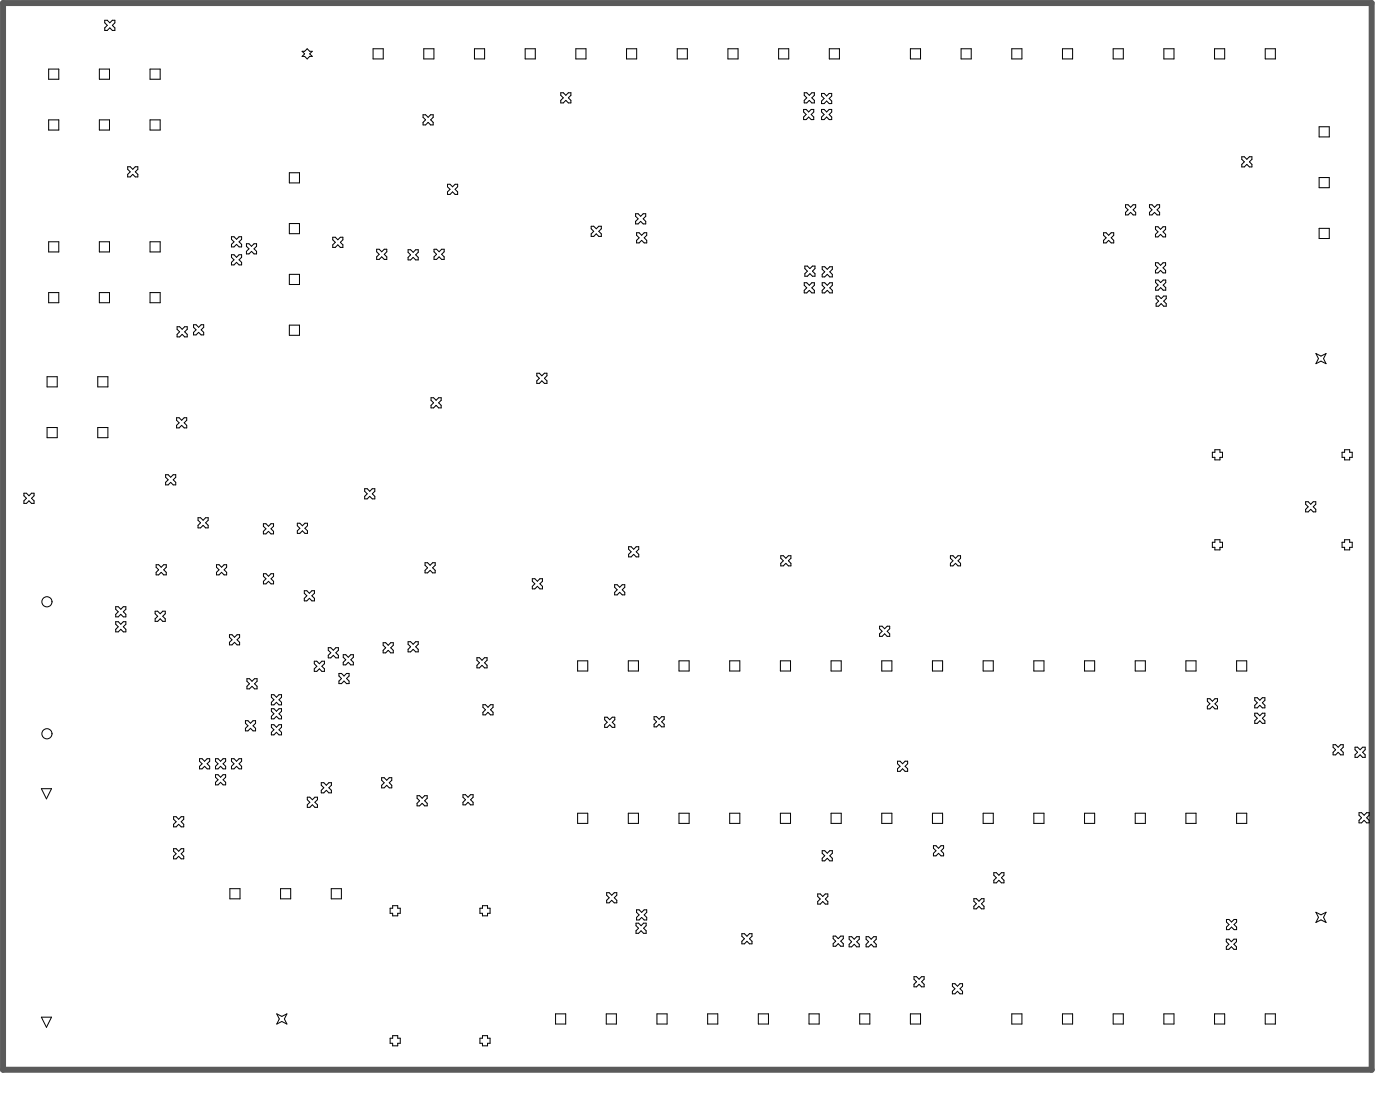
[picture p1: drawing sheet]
<svg xmlns="http://www.w3.org/2000/svg" width="233mm" height="183mm" viewBox="0 0 233 183" stroke-linecap="round" stroke-linejoin="round" font-family="sans-serif">
<path d="M.5 .5h228v177.5h-228z" fill="none" stroke="#5a5a5a" stroke-width="1"/>
<g fill="none" stroke="#000" stroke-width=".17">
<path d="M8.1 11.5h1.7v1.7h-1.7zM8.1 20h1.7v1.6h-1.7zM16.5 11.5h1.7v1.7h-1.7zM16.5 20h1.7v1.6h-1.7zM17.4 3.4h.5l.4 .4 .4-.4h.4v.4l-.4 .4 .4 .4v.5h-.4l-.4-.5-.4 .5h-.5v-.5l.5-.4-.5-.4zM25 11.5h1.7v1.7h-1.7zM25 20h1.7v1.6h-1.7zM50.3 8.5h.4l.5-.4 .4 .4h.4l-.4 .5 .4 .4h-.4l-.4 .4-.5-.4h-.4l.4-.4zM62.1 8.1h1.7v1.7h-1.7zM70.5 19.1h.4l.4 .4 .4-.4h.5v.4l-.5 .4 .5 .5v.4h-.5l-.4-.4-.4 .4h-.4v-.4l.4-.5-.4-.4zM70.6 8.1h1.7v1.7h-1.7zM79 8.1h1.7v1.7h-1.7z"/>
<path d="M87.5 8.1h1.7v1.7h-1.7zM93.4 15.4h.4l.4 .5 .5-.5h.4v.5l-.4 .4 .4 .4v.4h-.4l-.5-.4-.4 .4h-.4v-.4l.4-.4-.4-.4zM95.9 8.1h1.7v1.7h-1.7zM104.4 8.1h1.6v1.7h-1.6zM112.8 8.1h1.7v1.7h-1.7zM121.2 8.1h1.7v1.7h-1.7zM129.7 8.1h1.7v1.7h-1.7zM133.9 18.2h.4l.4 .4 .4-.4h.4v.4l-.4 .5 .4 .4v.4h-.4l-.4-.4-.4 .4h-.4v-.4l.4-.4-.4-.5zM134 15.4h.4l.4 .5 .4-.5h.4v.5l-.4 .4 .4 .4v.4h-.4l-.4-.4-.4 .4h-.4v-.4l.4-.4-.4-.4zM136.8 15.5h.5l.4 .5 .4-.5h.4v.5l-.4 .4 .4 .4v.4h-.4l-.4-.4-.4 .4h-.5v-.4l.5-.4-.5-.4zM136.8 18.2h.5l.4 .4 .4-.4h.4v.4l-.4 .5 .4 .4v.4h-.4l-.4-.4-.4 .4h-.5v-.4l.5-.4-.5-.5zM138.1 8.1h1.7v1.7h-1.7z"/>
<path d="M151.6 8.1h1.7v1.7h-1.7zM160.1 8.1h1.7v1.7h-1.7zM168.5 8.1h1.7v1.7h-1.7zM177 8.1h1.7v1.7h-1.7zM185.4 8.1h1.7v1.7h-1.7zM193.9 8.1h1.6v1.7h-1.6zM202.3 8.1h1.7v1.7h-1.7zM210.7 8.1h1.7v1.7h-1.7zM21.3 27.8h.4l.4 .4 .4-.4h.5v.4l-.5 .4 .5 .4v.4h-.5l-.4-.4-.4 .4h-.4v-.4l.4-.4-.4-.4zM38.6 39.4h.4l.4 .4 .4-.4h.4v.4l-.4 .4 .4 .5v.4h-.4l-.4-.4-.4 .4h-.4v-.4l.4-.5-.4-.4zM48.2 28.8h1.7v1.6h-1.7zM48.2 37.2h1.7v1.7h-1.7z"/>
<path d="M55.4 39.5h.4l.5 .4 .4-.4h.4v.4l-.4 .4 .4 .5v.4h-.4l-.4-.4-.5 .4h-.4v-.4l.4-.5-.4-.4zM74.5 30.7h.5l.4 .4 .4-.4h.4v.4l-.4 .4 .4 .4v.5h-.4l-.4-.5-.4 .5h-.5v-.5l.5-.4-.5-.4zM98.5 37.7h.4l.4 .4 .4-.4h.5v.4l-.5 .4 .5 .4v.4h-.5l-.4-.4-.4 .4h-.4v-.4l.4-.4-.4-.4zM105.9 35.6h.4l.4 .4 .4-.4h.5v.4l-.5 .4 .5 .4v.5h-.5l-.4-.5-.4 .5h-.4v-.5l.4-.4-.4-.4zM106 38.7h.5l.4 .5 .4-.5h.4v.5l-.4 .4 .4 .4v.4h-.4l-.4-.4-.4 .4h-.5v-.4l.5-.4-.5-.4zM183.8 38.7h.4l.5 .5 .4-.5h.4v.5l-.4 .4 .4 .4v.4h-.4l-.4-.4-.5 .4h-.4v-.4l.4-.4-.4-.4zM187.5 34.1h.4l.4 .4 .4-.4h.5v.4l-.5 .4 .5 .4v.5h-.5l-.4-.5-.4 .5h-.4v-.5l.4-.4-.4-.4zM191.5 34.1h.4l.4 .4 .4-.4h.4v.4l-.4 .4 .4 .4v.5h-.4l-.4-.5-.4 .5h-.4v-.5l.4-.4-.4-.4zM192.5 37.7h.4l.4 .5 .4-.5h.4v.5l-.4 .4 .4 .4v.4h-.4l-.4-.4-.4 .4h-.4v-.4l.4-.4-.4-.4zM206.8 26.1h.5l.4 .4 .4-.4h.4v.4l-.4 .4 .4 .5v.4h-.4l-.4-.4-.4 .4h-.5v-.4l.5-.5-.5-.4zM219.7 21.1h1.7v1.7h-1.7zM219.7 29.6h1.7v1.6h-1.7z"/>
<path d="M219.7 38h1.7v1.7h-1.7zM8.1 40.2h1.7v1.7h-1.7zM8.1 48.7h1.7v1.7h-1.7zM16.5 40.2h1.7v1.7h-1.7zM16.5 48.7h1.7v1.7h-1.7zM25 40.2h1.7v1.7h-1.7zM25 48.7h1.7v1.7h-1.7zM29.5 54.4h.4l.4 .4 .5-.4h.4v.4l-.4 .4 .4 .4v.5h-.4l-.5-.5-.4 .5h-.4v-.5l.4-.4-.4-.4zM32.2 54h.5l.4 .5 .4-.5h.4v.5l-.4 .4 .4 .4v.4h-.4l-.4-.4-.4 .4h-.5v-.4l.5-.4-.5-.4zM38.6 42.4h.4l.4 .4 .4-.4h.4v.4l-.4 .4 .4 .5v.4h-.4l-.4-.4-.4 .4h-.4v-.4l.4-.5-.4-.4zM41 40.6h.5l.4 .4 .4-.4h.4v.4l-.4 .4 .4 .4v.5h-.4l-.4-.5-.4 .5h-.5v-.5l.5-.4-.5-.4zM48.2 45.7h1.7v1.6h-1.7z"/>
<path d="M48.2 54.1h1.7v1.7h-1.7zM62.7 41.5h.5l.4 .4 .4-.4h.4v.4l-.4 .4 .4 .5v.4h-.4l-.4-.4-.4 .4h-.5v-.4l.5-.5-.5-.4zM68 41.6h.4l.4 .4 .4-.4h.5v.4l-.5 .4 .5 .4v.5h-.5l-.4-.5-.4 .5h-.4v-.5l.4-.4-.4-.4zM72.3 41.5h.4l.4 .4 .5-.4h.4v.4l-.4 .4 .4 .5v.4h-.4l-.5-.4-.4 .4h-.4v-.4l.4-.5-.4-.4zM134 47.1h.4l.4 .4 .4-.4h.4v.4l-.4 .4 .4 .4v.4h-.4l-.4-.4-.4 .4h-.4v-.4l.4-.4-.4-.4zM134.1 44.3h.4l.4 .4 .4-.4h.4v.4l-.4 .4 .4 .5v.4h-.4l-.4-.4-.4 .4h-.4v-.4l.4-.5-.4-.4zM136.9 47.1h.5l.4 .4 .4-.4h.4v.4l-.4 .4 .4 .4v.4h-.4l-.4-.4-.4 .4h-.5v-.4l.5-.4-.5-.4zM136.9 44.4h.5l.4 .4 .4-.4h.4v.4l-.4 .4 .4 .5v.4h-.4l-.4-.4-.4 .4h-.5v-.4l.5-.5-.5-.4zM192.5 43.7h.4l.4 .5 .4-.5h.4v.5l-.4 .4 .4 .4v.4h-.4l-.4-.4-.4 .4h-.4v-.4l.4-.4-.4-.4zM192.5 46.6h.4l.4 .4 .4-.4h.5v.4l-.5 .5 .5 .4v.4h-.5l-.4-.4-.4 .4h-.4v-.4l.4-.4-.4-.5zM192.6 49.3h.4l.4 .4 .4-.4h.5v.4l-.5 .4 .5 .4v.5h-.5l-.4-.5-.4 .5h-.4v-.5l.4-.4-.4-.4zM219.2 58.8l.8 .5 .9-.5-.5 .9 .5 .8-.9-.4-.8 .4 .4-.8z"/>
<path d="M7.8 62.7h1.7v1.7h-1.7zM7.8 71.2h1.7v1.6h-1.7zM16.3 62.7h1.7v1.7h-1.7zM16.3 71.2h1.7v1.6h-1.7zM27.6 79h.4l.4 .4 .5-.4h.4v.4l-.4 .5 .4 .4v.4h-.4l-.5-.4-.4 .4h-.4v-.4l.4-.4-.4-.5zM29.4 69.5h.4l.5 .4 .4-.4h.4v.4l-.4 .5 .4 .4v.4h-.4l-.4-.4-.5 .4h-.4v-.4l.4-.4-.4-.5zM71.8 66.2h.4l.4 .4 .5-.4h.4v.4l-.4 .4 .4 .5v.4h-.4l-.5-.4-.4 .4h-.4v-.4l.4-.5-.4-.4zM89.4 62.1h.4l.5 .4 .4-.4h.4v.4l-.4 .5 .4 .4v.4h-.4l-.4-.4-.5 .4h-.4v-.4l.4-.4-.4-.5zM202.4 74.8h.8v.5h.4v.8h-.4v.4h-.8v-.4h-.5v-.8h.5zM224 74.8h.8v.5h.4v.8h-.4v.4h-.8v-.4h-.5v-.8h.5zM4 82.1h.4l.4 .4 .4-.4h.5v.4l-.5 .4 .5 .5v.4h-.5l-.4-.4-.4 .4h-.4v-.4l.4-.5-.4-.4zM26 94h.4l.4 .4 .5-.4h.4v.4l-.4 .4 .4 .5v.4h-.4l-.5-.4-.4 .4h-.4v-.4l.4-.5-.4-.4z"/>
<path d="M33 86.2h.4l.4 .4 .5-.4h.4v.4l-.4 .4 .4 .4v.5h-.4l-.5-.5-.4 .5h-.4v-.5l.4-.4-.4-.4zM36.1 94h.4l.4 .4 .4-.4h.4v.4l-.4 .4 .4 .5v.4h-.4l-.4-.4-.4 .4h-.4v-.4l.4-.5-.4-.4zM43.9 87.2h.4l.4 .4 .4-.4h.5v.4l-.5 .4 .5 .4v.5h-.5l-.4-.5-.4 .5h-.4v-.5l.4-.4-.4-.4zM43.9 95.5h.4l.4 .4 .4-.4h.5v.4l-.5 .4 .5 .5v.4h-.5l-.4-.4-.4 .4h-.4v-.4l.4-.5-.4-.4zM49.5 87.1h.4l.5 .4 .4-.4h.4v.4l-.4 .4 .4 .4v.5h-.4l-.4-.5-.5 .5h-.4v-.5l.4-.4-.4-.4zM50.7 98.3h.4l.4 .4 .5-.4h.4v.4l-.4 .5 .4 .4v.4h-.4l-.5-.4-.4 .4h-.4v-.4l.4-.4-.4-.5zM60.7 81.3h.5l.4 .5 .4-.5h.4v.5l-.4 .4 .4 .4v.4h-.4l-.4-.4-.4 .4h-.5v-.4l.5-.4-.5-.4zM70.8 93.7h.4l.4 .4 .5-.4h.4v.4l-.4 .4 .4 .4v.4h-.4l-.5-.4-.4 .4h-.4v-.4l.4-.4-.4-.4zM88.7 96.3h.4l.4 .4 .4-.4h.5v.4l-.5 .5 .5 .4v.4h-.5l-.4-.4-.4 .4h-.4v-.4l.4-.4-.4-.5zM102.4 97.3h.4l.4 .4 .4-.4h.5v.4l-.5 .5 .5 .4v.4h-.5l-.4-.4-.4 .4h-.4v-.4l.4-.4-.4-.5zM104.7 91h.4l.4 .4 .5-.4h.4v.4l-.4 .4 .4 .5v.4h-.4l-.5-.4-.4 .4h-.4v-.4l.4-.5-.4-.4zM130 92.5h.5l.4 .4 .4-.4h.4v.4l-.4 .4 .4 .5v.4h-.4l-.4-.4-.4 .4h-.5v-.4l.5-.5-.5-.4z"/>
<path d="M158.3 92.5h.4l.4 .4 .5-.4h.4v.4l-.4 .4 .4 .5v.4h-.4l-.5-.4-.4 .4h-.4v-.4l.4-.5-.4-.4zM202.4 89.8h.8v.4h.4v.9h-.4v.4h-.8v-.4h-.5v-.9h.5zM217.5 83.5h.4l.4 .4 .4-.4h.5v.4l-.5 .4 .5 .5v.4h-.5l-.4-.4-.4 .4h-.4v-.4l.4-.5-.4-.4zM224 89.8h.8v.4h.4v.9h-.4v.4h-.8v-.4h-.5v-.9h.5zM19.3 101h.4l.4 .4 .4-.4h.5v.4l-.5 .4 .5 .4v.5h-.5l-.4-.5-.4 .5h-.4v-.5l.4-.4-.4-.4zM19.3 103.5h.4l.4 .4 .4-.4h.5v.4l-.5 .4 .5 .4v.5h-.5l-.4-.5-.4 .5h-.4v-.5l.4-.4-.4-.4zM25.8 101.7h.5l.4 .4 .4-.4h.4v.4l-.4 .5 .4 .4v.4h-.4l-.4-.4-.4 .4h-.5v-.4l.5-.4-.5-.5zM38.2 105.6h.4l.5 .5 .4-.5h.4v.5l-.4 .4 .4 .4v.4h-.4l-.4-.4-.5 .4h-.4v-.4l.4-.4-.4-.4zM40.9 119.9h.4l.4 .5 .4-.5h.5v.5l-.5 .4 .5 .4v.4h-.5l-.4-.4-.4 .4h-.4v-.4l.4-.4-.4-.4zM41.1 113h.5l.4 .4 .4-.4h.4v.4l-.4 .4 .4 .4v.4h-.4l-.4-.4-.4 .4h-.5v-.4l.5-.4-.5-.4zM45.2 115.6h.4l.4 .4 .5-.4h.4v.4l-.4 .5 .4 .4v.4h-.4l-.5-.4-.4 .4h-.4v-.4l.4-.4-.4-.5zM45.2 117.9h.4l.4 .5 .5-.5h.4v.5l-.4 .4 .4 .4v.4h-.4l-.5-.4-.4 .4h-.4v-.4l.4-.4-.4-.4z"/>
<path d="M52.3 110h.5l.4 .5 .4-.5h.4v.5l-.4 .4 .4 .4v.4h-.4l-.4-.4-.4 .4h-.5v-.4l.5-.4-.5-.4zM54.7 107.8h.4l.4 .4 .4-.4h.5v.4l-.5 .4 .5 .5v.4h-.5l-.4-.4-.4 .4h-.4v-.4l.4-.5-.4-.4zM56.5 112.1h.4l.4 .4 .4-.4h.4v.4l-.4 .4 .4 .5v.4h-.4l-.4-.4-.4 .4h-.4v-.4l.4-.5-.4-.4zM57.2 109h.4l.4 .4 .4-.4h.5v.4l-.5 .4 .5 .4v.5h-.5l-.4-.5-.4 .5h-.4v-.5l.4-.4-.4-.4zM63.8 107h.4l.5 .4 .4-.4h.4v.4l-.4 .4 .4 .4v.5h-.4l-.4-.5-.5 .5h-.4v-.5l.4-.4-.4-.4zM68 106.8h.4l.4 .4 .4-.4h.5v.4l-.5 .4 .5 .5v.4h-.5l-.4-.4-.4 .4h-.4v-.4l.4-.5-.4-.4zM79.4 109.5h.5l.4 .4 .4-.4h.4v.4l-.4 .4 .4 .4v.5h-.4l-.4-.5-.4 .5h-.5v-.5l.5-.4-.5-.4zM80.4 117.3h.5l.4 .4 .4-.4h.4v.4l-.4 .4 .4 .5v.4h-.4l-.4-.4-.4 .4h-.5v-.4l.5-.5-.5-.4zM96.2 110h1.7v1.7h-1.7zM100.7 119.4h.4l.5 .4 .4-.4h.4v.4l-.4 .4 .4 .4v.5h-.4l-.4-.5-.5 .5h-.4v-.5l.4-.4-.4-.4zM104.7 110h1.6v1.7h-1.6zM108.9 119.3h.5l.4 .4 .4-.4h.4v.4l-.4 .4 .4 .4v.5h-.4l-.4-.5-.4 .5h-.5v-.5l.5-.4-.5-.4z"/>
<path d="M113.1 110h1.7v1.7h-1.7zM121.5 110h1.7v1.7h-1.7zM130 110h1.7v1.7h-1.7zM138.4 110h1.7v1.7h-1.7zM146.5 104.2h.4l.4 .4 .5-.4h.4v.4l-.4 .5 .4 .4v.4h-.4l-.5-.4-.4 .4h-.4v-.4l.4-.4-.4-.5zM146.9 110h1.7v1.7h-1.7zM155.3 110h1.7v1.7h-1.7zM163.8 110h1.6v1.7h-1.6zM172.2 110h1.7v1.7h-1.7zM180.6 110h1.7v1.7h-1.7zM189.1 110h1.7v1.7h-1.7zM197.5 110h1.7v1.7h-1.7z"/>
<path d="M201.1 116.3h.4l.4 .4 .5-.4h.4v.4l-.4 .4 .4 .5v.4h-.4l-.5-.4-.4 .4h-.4v-.4l.4-.5-.4-.4zM206 110h1.7v1.7h-1.7zM209 116.1h.4l.4 .4 .5-.4h.4v.4l-.4 .5 .4 .4v.4h-.4l-.5-.4-.4 .4h-.4v-.4l.4-.4-.4-.5zM209 118.7h.4l.4 .4 .5-.4h.4v.4l-.4 .4 .4 .5v.4h-.4l-.5-.4-.4 .4h-.4v-.4l.4-.5-.4-.4zM6.9 131.3h1.7l-.9 1.7zM28.9 135.9h.4l.5 .4 .4-.4h.4v.4l-.4 .5 .4 .4v.4h-.4l-.4-.4-.5 .4h-.4v-.4l.4-.4-.4-.5zM33.2 126.3h.5l.4 .4 .4-.4h.4v.4l-.4 .4 .4 .4v.5h-.4l-.4-.5-.4 .5h-.5v-.5l.5-.4-.5-.4zM35.9 128.9h.4l.4 .5 .5-.5h.4v.5l-.4 .4 .4 .4v.4h-.4l-.5-.4-.4 .4h-.4v-.4l.4-.4-.4-.4zM35.9 126.3h.4l.4 .4 .5-.4h.4v.4l-.4 .4 .4 .4v.5h-.4l-.5-.5-.4 .5h-.4v-.5l.4-.4-.4-.4zM38.6 126.3h.4l.4 .4 .4-.4h.4v.4l-.4 .4 .4 .4v.5h-.4l-.4-.5-.4 .5h-.4v-.5l.4-.4-.4-.4zM45.2 120.6h.4l.4 .4 .5-.4h.4v.4l-.4 .5 .4 .4v.4h-.4l-.5-.4-.4 .4h-.4v-.4l.4-.4-.4-.5zM51.2 132.7h.4l.4 .4 .5-.4h.4v.4l-.4 .4 .4 .4v.5h-.4l-.5-.5-.4 .5h-.4v-.5l.4-.4-.4-.4z"/>
<path d="M53.5 130.3h.4l.5 .4 .4-.4h.4v.4l-.4 .4 .4 .4v.5h-.4l-.4-.5-.5 .5h-.4v-.5l.4-.4-.4-.4zM63.6 129.4h.4l.4 .5 .4-.5h.5v.5l-.5 .4 .5 .4v.4h-.5l-.4-.4-.4 .4h-.4v-.4l.4-.4-.4-.4zM69.5 132.4h.4l.4 .4 .4-.4h.5v.4l-.5 .5 .5 .4v.4h-.5l-.4-.4-.4 .4h-.4v-.4l.4-.4-.4-.5zM77.1 132.3h.4l.5 .4 .4-.4h.4v.4l-.4 .4 .4 .4v.5h-.4l-.4-.5-.5 .5h-.4v-.5l.4-.4-.4-.4zM96.2 135.3h1.7v1.7h-1.7zM104.7 135.3h1.6v1.7h-1.6zM113.1 135.3h1.7v1.7h-1.7zM121.5 135.3h1.7v1.7h-1.7zM130 135.3h1.7v1.7h-1.7zM138.4 135.3h1.7v1.7h-1.7zM146.9 135.3h1.7v1.7h-1.7zM149.5 126.7h.4l.4 .4 .5-.4h.4v.4l-.4 .4 .4 .5v.4h-.4l-.5-.4-.4 .4h-.4v-.4l.4-.5-.4-.4z"/>
<path d="M155.3 135.3h1.7v1.7h-1.7zM163.8 135.3h1.6v1.7h-1.6zM172.2 135.3h1.7v1.7h-1.7zM180.6 135.3h1.7v1.7h-1.7zM189.1 135.3h1.7v1.7h-1.7zM197.5 135.3h1.7v1.7h-1.7zM206 135.3h1.7v1.7h-1.7zM222 123.9h.5l.4 .5 .4-.5h.4v.5l-.4 .4 .4 .4v.4h-.4l-.4-.4-.4 .4h-.5v-.4l.5-.4-.5-.4zM225.7 124.4h.4l.4 .4 .5-.4h.4v.4l-.4 .4 .4 .4v.4h-.4l-.5-.4-.4 .4h-.4v-.4l.4-.4-.4-.4zM226.4 135.3h.4l.4 .4 .4-.4h.5v.4l-.5 .4 .5 .4v.4h-.5l-.4-.4-.4 .4h-.4v-.4l.4-.4-.4-.4zM28.9 141.2h.4l.5 .5 .4-.5h.4v.5l-.4 .4 .4 .4v.4h-.4l-.4-.4-.5 .4h-.4v-.4l.4-.4-.4-.4zM38.3 147.9h1.7v1.7h-1.7z"/>
<path d="M46.7 147.9h1.7v1.7h-1.7zM55.2 147.9h1.7v1.7h-1.7zM65.4 150.7h.8v.5h.5v.8h-.5v.4h-.8v-.4h-.4v-.8h.4zM80.4 150.7h.8v.5h.4v.8h-.4v.4h-.8v-.4h-.5v-.8h.5zM101 148.6h.5l.4 .4 .4-.4h.4v.4l-.4 .4 .4 .4v.5h-.4l-.4-.5-.4 .5h-.5v-.5l.5-.4-.5-.4zM105.9 153.6h.5l.4 .5 .4-.5h.4v.5l-.4 .4 .4 .4v.4h-.4l-.4-.4-.4 .4h-.5v-.4l.5-.4-.5-.4zM106 151.4h.5l.4 .4 .4-.4h.4v.4l-.4 .5 .4 .4v.4h-.4l-.4-.4-.4 .4h-.5v-.4l.5-.4-.5-.5zM123.6 155.4h.4l.4 .4 .4-.4h.5v.4l-.5 .4 .5 .5v.4h-.5l-.4-.4-.4 .4h-.4v-.4l.4-.5-.4-.4zM136.2 148.8h.4l.4 .4 .5-.4h.4v.4l-.4 .4 .4 .4v.5h-.4l-.5-.5-.4 .5h-.4v-.5l.4-.4-.4-.4zM136.9 141.6h.5l.4 .4 .4-.4h.4v.4l-.4 .4 .4 .4v.5h-.4l-.4-.5-.4 .5h-.5v-.5l.5-.4-.5-.4zM138.8 155.8h.4l.4 .4 .4-.4h.5v.4l-.5 .4 .5 .5v.4h-.5l-.4-.4-.4 .4h-.4v-.4l.4-.5-.4-.4zM141.4 155.9h.5l.4 .4 .4-.4h.4v.4l-.4 .4 .4 .5v.4h-.4l-.4-.4-.4 .4h-.5v-.4l.5-.5-.5-.4z"/>
<path d="M144.3 155.9h.4l.4 .4 .4-.4h.4v.4l-.4 .4 .4 .5v.4h-.4l-.4-.4-.4 .4h-.4v-.4l.4-.5-.4-.4zM155.5 140.7h.4l.4 .5 .4-.5h.5v.5l-.5 .4 .5 .4v.4h-.5l-.4-.4-.4 .4h-.4v-.4l.4-.4-.4-.4zM162.2 149.6h.4l.5 .4 .4-.4h.4v.4l-.4 .4 .4 .4v.5h-.4l-.4-.5-.5 .5h-.4v-.5l.4-.4-.4-.4zM165.5 145.2h.5l.4 .5 .4-.5h.4v.5l-.4 .4 .4 .4v.4h-.4l-.4-.4-.4 .4h-.5v-.4l.5-.4-.5-.4zM204.3 156.3h.4l.4 .4 .4-.4h.4v.4l-.4 .5 .4 .4v.4h-.4l-.4-.4-.4 .4h-.4v-.4l.4-.4-.4-.5zM204.3 153h.4l.4 .5 .4-.5h.5v.5l-.5 .4 .5 .4v.4h-.5l-.4-.4-.4 .4h-.4v-.4l.4-.4-.4-.4zM219.2 151.8l.8 .5 .9-.5-.5 .9 .5 .8-.9-.4-.8 .4 .4-.8zM6.9 169.3h1.7l-.9 1.7zM46.1 168.7l.8 .5 .9-.5-.4 .9 .4 .8-.9-.4-.8 .4 .4-.8zM65.4 172.4h.8v.4h.5v.8h-.5v.5h-.8v-.5h-.4v-.8h.4zM80.4 172.4h.8v.4h.4v.8h-.4v.5h-.8v-.5h-.5v-.8h.5zM92.5 168.7h1.7v1.7h-1.7z"/>
<path d="M101 168.7h1.7v1.7h-1.7zM109.4 168.7h1.7v1.7h-1.7zM117.9 168.7h1.7v1.7h-1.7zM126.3 168.7h1.7v1.7h-1.7zM134.8 168.7h1.6v1.7h-1.6zM143.2 168.7h1.7v1.7h-1.7zM151.6 168.7h1.7v1.7h-1.7zM152.2 162.5h.5l.4 .5 .4-.5h.4v.5l-.4 .4 .4 .4v.4h-.4l-.4-.4-.4 .4h-.5v-.4l.5-.4-.5-.4zM158.6 163.7h.5l.4 .4 .4-.4h.4v.4l-.4 .5 .4 .4v.4h-.4l-.4-.4-.4 .4h-.5v-.4l.5-.4-.5-.5zM168.5 168.7h1.7v1.7h-1.7zM177 168.7h1.7v1.7h-1.7zM185.4 168.7h1.7v1.7h-1.7z"/>
<path d="M193.9 168.7h1.6v1.7h-1.6zM202.3 168.7h1.7v1.7h-1.7zM210.7 168.7h1.7v1.7h-1.7z"/>
<circle cx="7.8" cy="100.2" r=".84"/>
<circle cx="7.8" cy="122.1" r=".84"/>
</g>
</svg>
